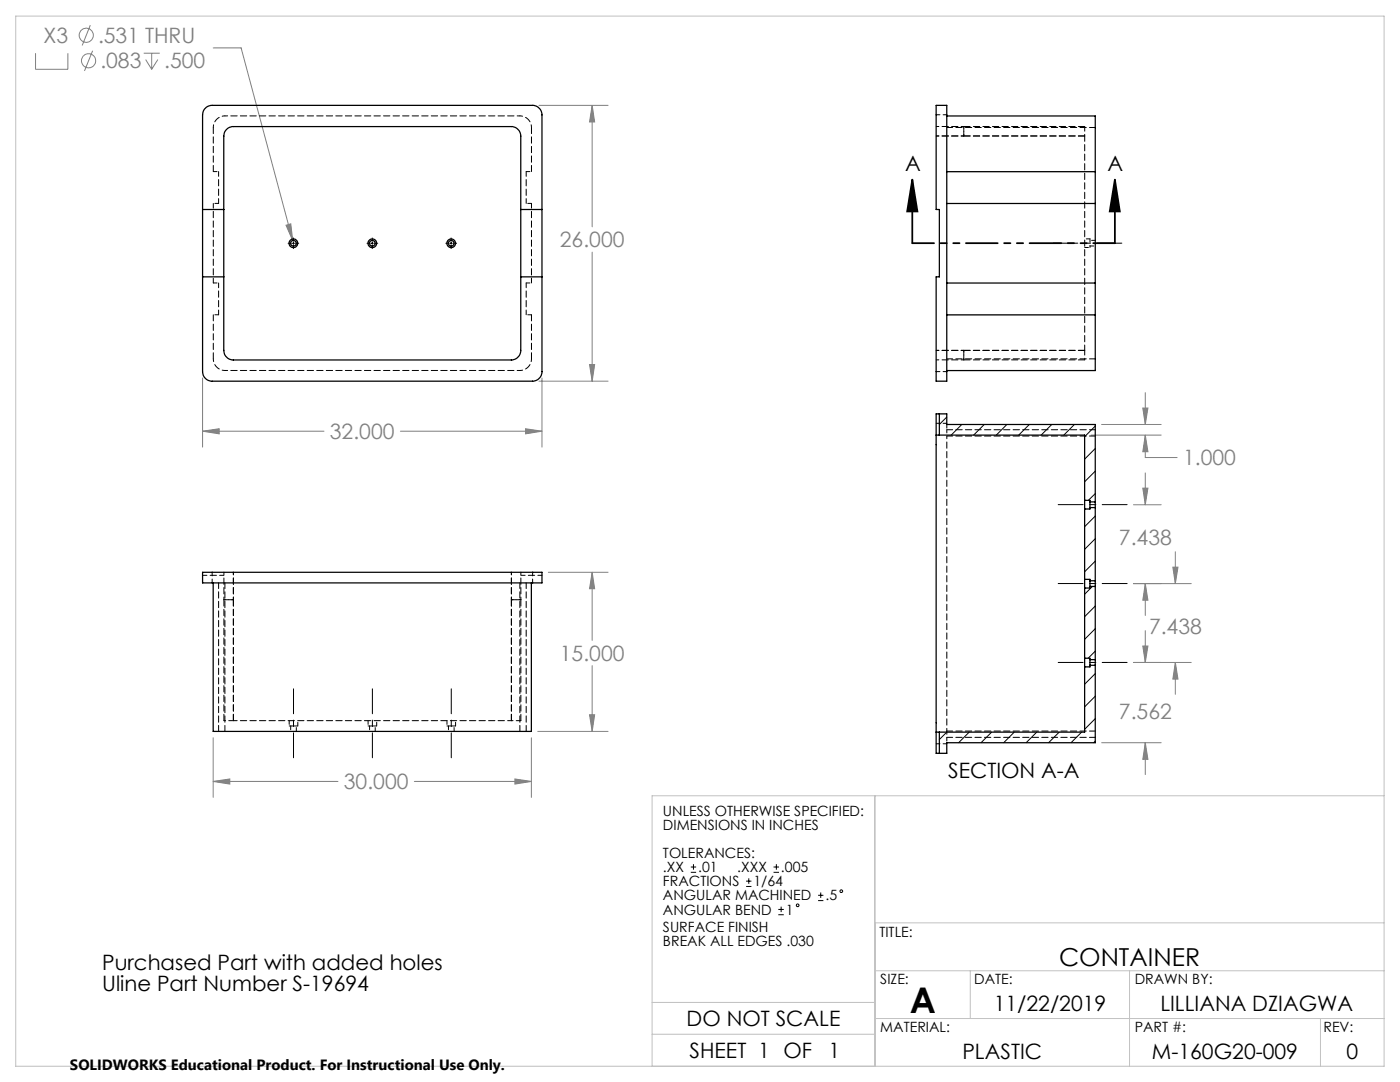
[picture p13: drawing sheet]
<svg xmlns="http://www.w3.org/2000/svg" width="279mm" height="216mm" viewBox="0 0 279 216" stroke-linecap="round" stroke-linejoin="round" font-family="sans-serif">
<defs><g id="words">
<text font-size="7.1" x="181.6" y="202">A</text>
<text font-size="4.9" x="211.4" y="192.8">CONTAINER</text>
<g font-size="4.2" fill="#808080">
<text x="8.7" y="8.6">X3</text>
<text x="19.6" y="8.6">.531 THRU</text>
<text x="20" y="13.7">.083</text>
<text x="32.8" y="13.7">.500</text>
<text x="111.7" y="49.4">26.000</text>
<text x="65.8" y="87.6">32.000</text>
<text x="236.1" y="92.9">1.000</text>
<text x="223.3" y="108.8">7.438</text>
<text x="111.7" y="131.9">15.000</text>
<text x="229.3" y="126.5">7.438</text>
<text x="223.3" y="143.4">7.562</text>
<text x="68.6" y="157.5">30.000</text>
</g>
<g font-size="4.2">
<text x="180.6" y="34.2">A</text>
<text x="221" y="34.2">A</text>
<text x="189.2" y="155.3">SECTION A-A</text>
<text x="20.4" y="193.7">Purchased Part with added holes</text>
<text x="20.4" y="197.8">Uline Part Number S-19694</text>
<text x="198.3" y="201.7">11/22/2019</text>
<text x="231.6" y="201.7">LILLIANA DZIAGWA</text>
<text x="137" y="204.7">DO NOT SCALE</text>
<text x="137.6" y="211.1">SHEET 1 OF</text>
<text x="165.4" y="211.1">1</text>
<text x="192.1" y="211.2">PLASTIC</text>
<text x="229.9" y="211.2">M-160G20-009</text>
<text x="268.7" y="211.2">0</text>
</g>
<text font-size="3" x="14" y="213.5">SOLIDWORKS Educational Product. For Instructional Use Only.</text>
<g font-size="2.8">
<text x="132.3" y="162.7">UNLESS OTHERWISE SPECIFIED:</text>
<text x="132.3" y="165.6">DIMENSIONS IN INCHES</text>
<text x="132.3" y="171.2">TOLERANCES:</text>
<text x="132.3" y="176.9">FRACTIONS</text>
<text x="132.3" y="179.7">ANGULAR MACHINED</text>
<text x="132.3" y="174">.XX</text>
<text x="139.3" y="174">.01</text>
<text x="147.1" y="174">.XXX</text>
<text x="150.4" y="176.9">1/64</text>
<text x="155.9" y="174">.005</text>
<text x="164.7" y="179.7">.5</text>
<text x="132.3" y="182.5">ANGULAR BEND</text>
<text x="132.3" y="186">SURFACE FINISH</text>
<text x="156.8" y="182.5">1</text>
<text x="132.3" y="188.8">BREAK ALL EDGES .030</text>
<text x="175.5" y="186.9">TITLE:</text>
<text x="175.7" y="196.4">SIZE:</text>
<text x="194.4" y="196.4">DATE:</text>
<text x="226.5" y="196.4">DRAWN BY:</text>
<text x="175.7" y="206">MATERIAL:</text>
<text x="226.5" y="206">PART #:</text>
<text x="264.1" y="206">REV:</text>
</g>
</g></defs>
<g fill="none" stroke="#808080" stroke-width=".2">
<path d="M7.1 10.6v3.2h6.4v-3.2M18 5l-1.6 4.1M18.5 10.1l-1.6 4M28.7 10.6h3.2M29.1 11.9l1.2 1.9M30.3 10.6v3.2M31.5 11.9l-1.2 1.9M42.5 9.6h5.6l10.3 38.4M107.6 21h13.8M118.2 21l.5 3.3h-1zM118.2 21v24.3M57.1 44.9l.9-.2 .4 3.3z"/>
<path d="M118.2 50.3v25.8M40.4 75.4v13.8M107.6 76.1h13.8M108.2 75.4v13.8M117.7 72.7h1l-.5 3.4zM228.6 78.4v6.3M40.4 86l3.3-.5v1.1zM40.4 86h24.3M79.9 86h28.3M104.9 85.5l3.3 .5-3.3 .6zM217.7 86.8h14M219.9 84.7h11.8"/>
<path d="M228.1 81.4h1l-.5 3.3zM228.1 97.4h1l-.5 3.3zM228.6 86.8l.5 3.3h-1zM228.6 86.8v4.5h6.3M228.6 94.4v6.3M109.4 114.2h12M118.2 114.2l.5 3.3h-1zM118.2 114.2v13.6M226.2 116.5h11.5M226.2 100.7h5.5M228.6 116.5l.5 3.3h-1zM228.6 116.5v6.3"/>
<path d="M234.1 113.2h1l-.5 3.3zM234.6 110.1v6.4M118.2 132.8v13.1M226.2 132.2h11.5M228.1 128.9h1l-.5 3.3zM228.6 125.8v6.4M234.6 132.2l.5 3.3h-1zM234.6 132.2v6.3M42.5 155.9l3.4-.5v1.1zM42.5 147.2v11.9M42.5 155.9h25M82.7 155.9h23.3"/>
<path d="M102.8 155.4l3.2 .5-3.2 .6zM106 147.2v11.9M107.3 145.9h14.1M117.7 142.6h1l-.5 3.3zM219.9 148.2h11.8M228.6 148.2l.5 3.3h-1zM228.6 148.2v6.4"/>
<circle cx="17.2" cy="7" r="1.41"/>
<circle cx="17.7" cy="12.1" r="1.42"/>
</g>
<g fill="none" stroke="#000" stroke-width=".2">
<path d="M57.5 48.5h.6M58.3 48.5h.5M58.6 47.5v.6M58.6 48.3v.5M58.6 49v.6M59 48.5h.6M73.2 48.5h.7M74.1 48.5h.4M74.3 47.5v.6M74.3 48.3v.5M74.3 49v.6M74.7 48.5h.7"/>
<path d="M89 48.5h.6M89.8 48.5h.4M90 47.5v.6M90 48.3v.5M90 49v.6M90.5 48.5h.6M137.9 174.1h1M137.9 173h1M138.4 172.4v1.1M148.9 176.9h1.1M148.9 175.8h1.1M149.4 175.3v1.1"/>
<path d="M154.4 174.1h1.1M154.4 173h1.1M154.9 172.4v1.1M163.3 179.7h1M163.3 178.6h1M163.8 178.1v1.1M155.3 182.5h1.1M155.3 181.5h1.1M155.9 180.9v1.1"/>
<circle cx="167.9" cy="177.8" r=".27"/>
<circle cx="159.2" cy="180.6" r=".27"/>
</g>
<path d="M182.1 35.8l1 6.4h-2.1zM182.1 35.8v12.7M222.5 35.8l1 6.4h-2zM222.5 35.8v12.7" fill="none" stroke="#000" stroke-width=".35"/>
<path d="M223.9 48.5h-13.8M224.9 100.7h-13.7M224.9 116.4h-13.7M58.6 137.4v13.8M74.3 137.4v13.8M90.1 137.4v13.8M224.9 132.2h-13.7" fill="none" stroke="#000" stroke-width=".2" stroke-dasharray="15.2 1.3 1.3 1.3" stroke-dashoffset="10.3"/>
<path d="M222.5 48.5h-40.4" fill="none" stroke="#000" stroke-width=".35" stroke-dasharray="6.3 1.3 1.3 1.3 1.3 1.3" stroke-dashoffset="2"/>
<path d="M3.1 3.2h273.1v209.6h-273.1zM174.6 158.8v54M276.2 158.8h-146.1v54M174.6 193.7h101.6M174.6 184.2h101.6M193.6 193.7v9.5M225.4 193.7v19.1M130.1 200h44.5M130.1 206.4h44.5M174.6 203.2h101.6M263.5 203.2v9.6" fill="none" stroke="#c0c0c0" stroke-width=".2"/>
<path d="M222.5 35.8l1 6.4h-2zM182.1 35.8l1 6.4h-2.1z" fill="#000"/>
<path d="M40.4 86l3.3-.5v1.1zM104.9 85.5l3.3 .5-3.3 .6zM118.2 21l.5 3.3h-1zM117.7 72.7h1l-.5 3.4zM57.1 44.9l1.3 3.1-.4-3.3zM42.5 155.9l3.4-.5v1.1zM102.8 155.4l3.2 .5-3.2 .6zM118.2 114.2l.5 3.3h-1zM117.7 142.6h1l-.5 3.3zM228.6 86.8l.5 3.3h-1zM228.1 81.4h1l-.5 3.3zM234.1 113.2h1l-.5 3.3zM234.6 132.2l.5 3.3h-1zM228.1 97.4h1l-.5 3.3zM228.6 116.5l.5 3.3h-1zM228.6 148.2l.5 3.3h-1zM228.1 128.9h1l-.5 3.3z" fill="#808080"/>
<g fill="none" stroke="#000" stroke-width=".25">
<path d="M40.8 21.8l.6-.5 .7-.3h64.2a1.93 1.93 0 0 1 1.9 1.9v51.3a1.93 1.93 0 0 1-1.9 1.9h-64a1.93 1.93 0 0 1-1.9-1.9v-51.3l.2-.7zM45 26l.6-.5 .7-.2h55.8a1.93 1.93 0 0 1 1.8 1.9v42.7a1.93 1.93 0 0 1-1.8 1.9h-55.5a1.93 1.93 0 0 1-1.9-1.9v-42.7l.1-.8zM186.8 21h2.1v55.1h-2.1v-20.9h.7v-13.4h-.7zM188.9 23.1h29.7v50.8h-29.7M188.9 34.3h29.7M40.4 41.8h4.3M40.4 55.2h4.3M103.9 41.8h4.3M103.9 55.2h4.3M188.9 40.6h29.7M188.9 56.5h29.7M188.9 62.8h29.7"/>
<path d="M186.8 86.8v59.3M186.8 86.8v-4.2h2.1v2.1h29.7v15.5M186.8 86.8h29.7v13M187.5 82.6v4.2M216.5 99.8v1.8M216.5 99.8h1v.4M40.4 114.2h67.8v2.1h-67.8zM42.5 116.3v29.6h63.5v-29.6M216.5 115.6v1.7M216.5 115.6h1v.3M216.5 101.6v14M216.5 117.3v14"/>
<path d="M217.5 115.9v1.1M217.5 100.2v1.1M217.5 117h1.1M217.5 115.9h1.1M217.5 101.3v.3h-1M217.5 101.3h1.1M217.5 100.2h1.1M217.5 117v.3h-1M218.6 115.9v1.1M218.6 100.2v1.1M218.6 101.3v14.6M218.6 117v14.6"/>
<path d="M216.5 131.3v1.8M216.5 131.3h1v.3M216.5 133.1v13h-29.7M217.5 131.6v1.2M217.5 132.8v.3h-1M217.5 132.8h1.1M217.5 131.6h1.1M218.6 131.6v1.2M218.6 132.8v15.4h-29.7v2.1h-2.1v-4.2M187.5 146.1v4.2"/>
<circle cx="58.6" cy="48.5" r=".87"/>
<circle cx="58.6" cy="48.5" r=".57"/>
<circle cx="74.3" cy="48.5" r=".57"/>
<circle cx="74.3" cy="48.5" r=".86"/>
<circle cx="90" cy="48.5" r=".86"/>
<circle cx="90" cy="48.5" r=".56"/>
</g>
<g fill="none" stroke="#000" stroke-width=".2" stroke-dasharray="1.3 .6" stroke-dashoffset=".5">
<path d="M42.6 34.2h1M105 34.2h1.1M186.8 22.9h2.2M42.6 56.5h1M43.6 40.6h-1M105 56.5h1.1M106.1 40.6h-1.1M216.5 49.4h1M217.5 47.7h-1M217.5 49.1h1.1M218.6 48h-1.1M43.6 62.8h-1"/>
<path d="M106.1 62.8h-1.1M189 74.1h-2.2M186.8 84.5h2.2M189 84.7v1M42.3 116.3v-2.1M106.3 114.2v2.1M46.6 143.8h55.5M57.7 143.8v1.1M58 144.9v1M59.1 145.9v-1M59.4 144.9v-1.1M73.5 143.8v1.1"/>
<path d="M73.8 144.9v1M74.9 145.9v-1M75.2 144.9v-1.1M89.2 143.8v1.1M89.5 144.9v1M90.6 145.9v-1M90.9 144.9v-1.1M189 147.1v1.1M189 148.4h-2.2"/>
</g>
<g fill="none" stroke="#000" stroke-width=".2" stroke-dasharray="1.3 .6" stroke-dashoffset=".7">
<path d="M44.9 23.1a2.31 2.31 0 0 0-2.3 2.3M103.8 23.1h-58.9M106.1 25.4a2.31 2.31 0 0 0-2.3-2.3M186.8 27.1h5.5M192.3 25.2h-5.5M192.3 27.1h-5.5M42.6 71.6a2.31 2.31 0 0 0 2.3 2.3M44.9 73.9h58.9M103.8 73.9a2.31 2.31 0 0 0 2.3-2.3M186.8 71.8h5.5M186.8 69.9h5.5M192.3 69.9h-5.5"/>
<path d="M189 87v58.9M44.7 114.2v5.5M46.6 119.7v-5.5M46.6 114.2v5.5M102.1 114.2v5.5M102.1 119.7v-5.5M104 119.7v-5.5"/>
</g>
<path d="M105 34.2v6.4M42.6 40.6v15.9M43.6 40.6v-6.4M43.6 56.5v6.3M106.1 56.5v-15.9M105 62.8v-6.3" fill="none" stroke="#000" stroke-width=".2" stroke-dasharray="1.3 .6" stroke-dashoffset=".3"/>
<g fill="none" stroke="#000" stroke-width=".2" stroke-dasharray="1.3 .6">
<path d="M42.6 25.4v8.8M106.1 34.2v-8.8M192.3 27.1h24.2M216.5 25.2h-24.2M216.5 27.1h-24.2M42.6 62.8v8.8M106.1 71.6v-8.8M192.3 71.8h24.2M192.3 69.9h24.2M216.5 69.9h-24.2M44.7 119.7v24.1M46.6 119.7v24.1"/>
<path d="M102.1 119.7v24.1M46.6 143.8v-24.1M102.1 143.8v-24.1M104 143.8v-24.1"/>
</g>
<g fill="none" stroke="#000" stroke-width=".2" stroke-dasharray="1.3 .6" stroke-dashoffset=".9">
<path d="M192.3 27.1v-1.9M192.3 25.2v1.9M216.5 27.1v-1.9M217.5 49.4v-1.7M192.3 71.8v-1.9M192.3 69.9v1.9M216.5 71.8v-1.9M44.7 119.7h1.9M46.6 119.7h-1.9M102.1 119.7h1.9M104 119.7h-1.9M44.7 143.8h1.9"/>
<path d="M102.1 143.8h1.9"/>
</g>
<path d="M189 25.4h29.6M218.6 71.6h-29.6M189 85.7h29.6M189 87h29.6M103.8 116.3v29.6M105 116.3v29.6M43.6 145.9v-29.6M44.9 145.9v-29.6M218.6 147.1h-29.6M218.6 145.9h-29.6" fill="none" stroke="#000" stroke-width=".2" stroke-dasharray="1.3 .6" stroke-dashoffset=".1"/>
<path d="M40.5 114.8h4.2M108.2 114.8h-4.2M57.7 144.9h.9M58.6 144.9h.8M73.5 144.9h.8M74.3 144.9h.9M89.2 144.9h.9M90.1 144.9h.8" fill="none" stroke="#000" stroke-width=".2" stroke-dasharray="1.3 .6" stroke-dashoffset=".4"/>
<path d="M216.5 69.9v-42.8" fill="none" stroke="#000" stroke-width=".2" stroke-dasharray="1.3 .6" stroke-dashoffset=".2"/>
<g fill="none" stroke="#000" stroke-width=".2">
<path d="M188.9 83.2l-1.4 1.5M191.9 84.7l-2.1 2.1M196.4 84.7l-2.1 2.1M200.9 84.7l-2.1 2.1M205.4 84.7l-2.1 2.1M209.9 84.7l-2.1 2.1M214.4 84.7l-2.1 2.1M218.6 85l-2.1 2.1M218.6 89.5l-2.1 2.1M218.6 94l-2.1 2.1M218.6 98.5l-1.4 1.3M218 117l-1.5 1.6"/>
<path d="M218.6 103l-2.1 2.1M218.6 107.5l-2.1 2.1M218.6 112l-2.1 2.1M218.6 120.9l-2.1 2.1M218.6 129.9l-1.4 1.4M218.6 134.4l-2.1 2.1M218.6 138.9l-2.1 2.1M218.6 125.4l-2.1 2.2M188.9 146.1l-1.4 1.5M193.4 146.1l-2.1 2.1M197.9 146.1l-2.1 2.1M202.4 146.1l-2.1 2.1"/>
<path d="M206.9 146.1l-2.1 2.1M211.4 146.1l-2.1 2.1M215.9 146.1l-2.2 2.1M218.6 143.4l-2.1 2.1M218.6 147.9l-.3 .3"/>
</g>
<path d="M189 85.7v1.3M189 145.9v1.2" fill="none" stroke="#000" stroke-width=".2" stroke-dasharray="1.3 .6" stroke-dashoffset=".6"/>
<use href="#words"/>
</svg>
